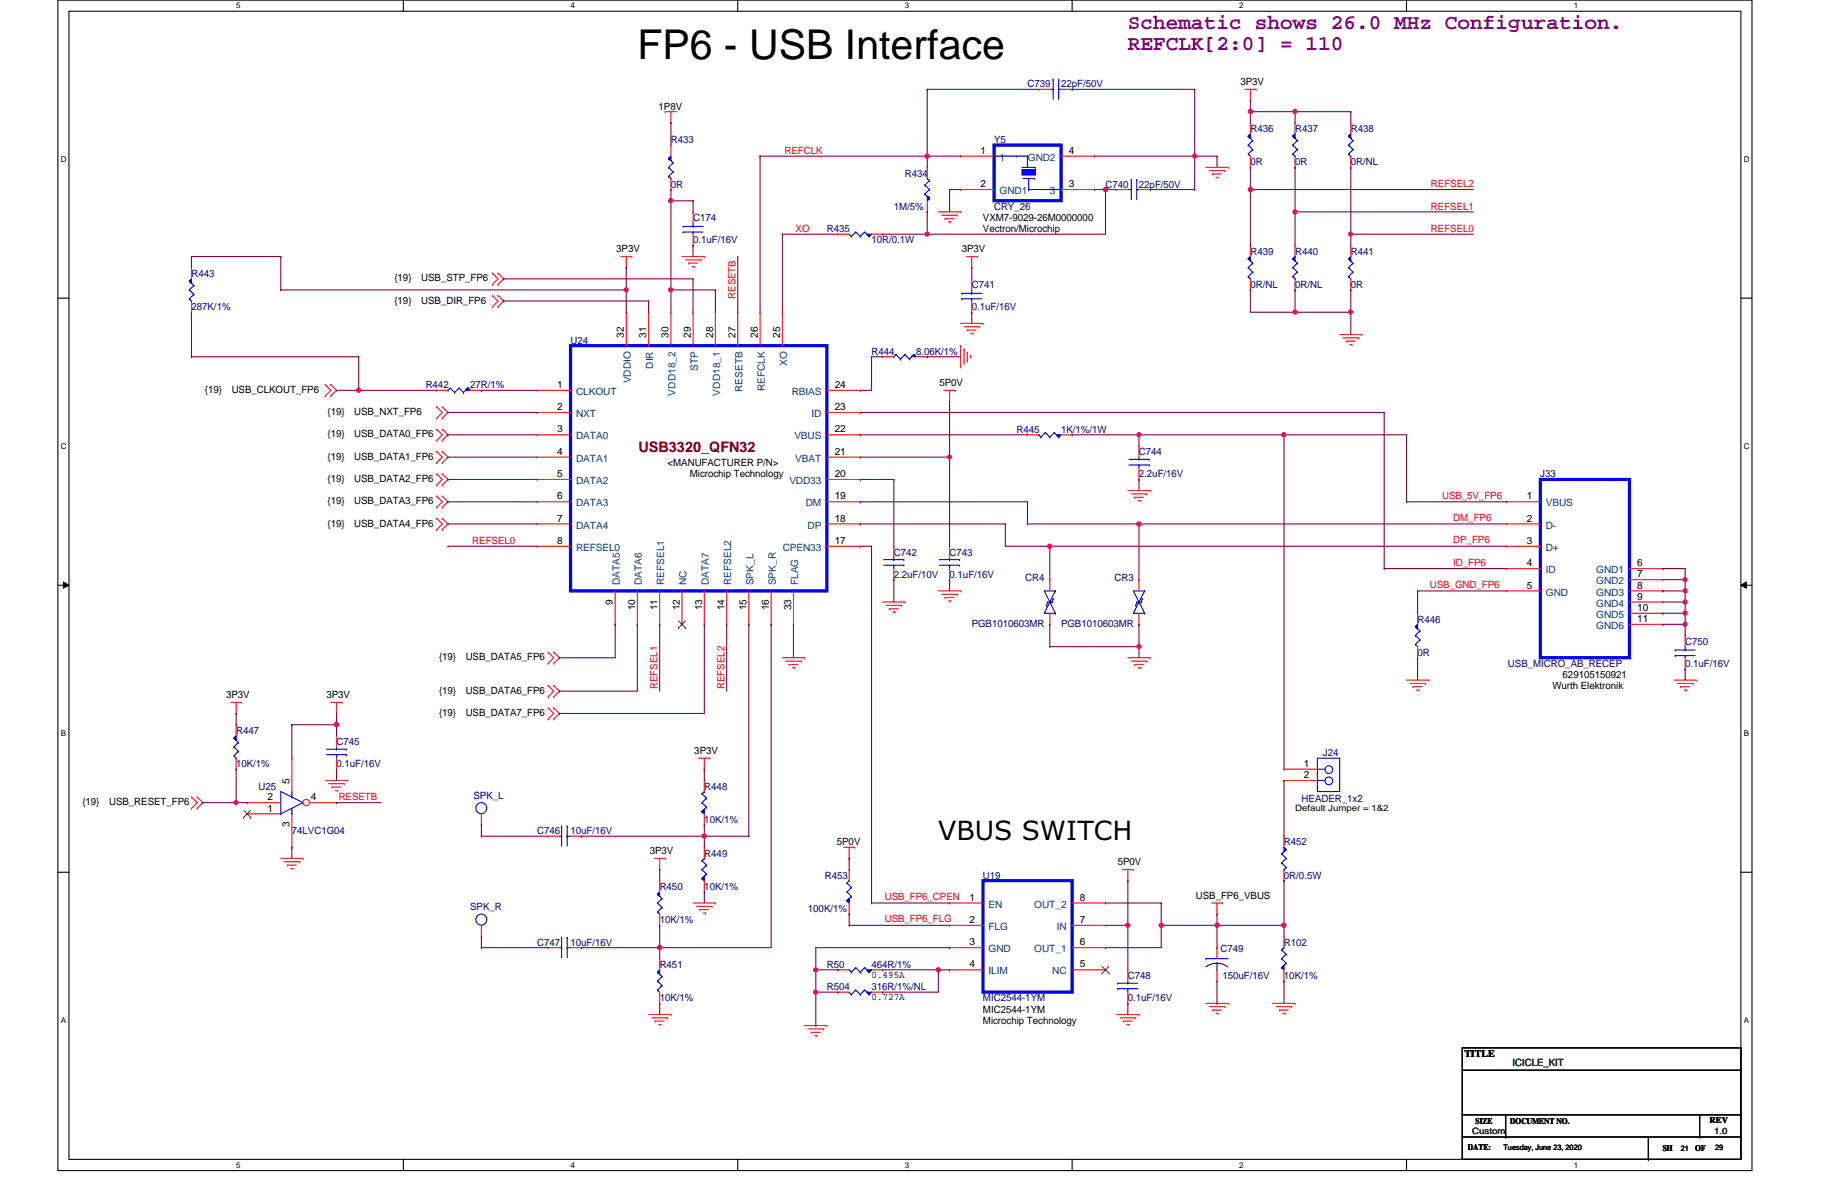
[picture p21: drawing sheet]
<svg xmlns="http://www.w3.org/2000/svg" width="432mm" height="279mm" viewBox="0 0 432 279" stroke-linecap="round" stroke-linejoin="round" font-family="sans-serif">
<defs><g id="words">
<text font-size="9.7" x="151" y="14">FP6 - USB Interface</text>
<text font-size="6.3" x="222.4" y="199.2">VBUS SWITCH</text>
<g font-size="5" fill="#800080">
<text x="267.3" y="6.9">Schematic shows 26.0 MHz Configuration.</text>
<text x="267.3" y="11.9">REFCLK[2:0] = 110</text>
</g>
<text font-size="3.4" fill="#800000" x="151.3" y="107">USB3320_QFN32</text>
<g font-size="2.4" fill="#000080">
<text x="243.5" y="20.7">C739</text>
<text x="251.5" y="20.7">22pF/50V</text>
<text x="159" y="33.9">R433</text>
<text x="235.6" y="33.9">Y5</text>
<text x="296.3" y="31.3">R436</text>
<text x="306.9" y="31.3">R437</text>
<text x="320.1" y="31.3">R438</text>
<text x="214.5" y="41.9">R434</text>
<text x="296.3" y="39.2">0R</text>
<text x="306.9" y="39.2">0R</text>
<text x="320.1" y="39.2">0R/NL</text>
<text x="159" y="44.5">0R</text>
<text x="262" y="44.5">C740</text>
<text x="269.9" y="44.5">22pF/50V</text>
<text x="164.3" y="52.4">C174</text>
<text x="211.8" y="49.8">1M/5%</text>
<text x="235.6" y="49.8">CRY_26</text>
<text x="164.3" y="57.7">0.1uF/16V</text>
<text x="196" y="55.1">R435</text>
<text x="206.5" y="57.7">10R/0.1W</text>
<text x="45.4" y="65.6">R443</text>
<text x="296.3" y="60.3">R439</text>
<text x="306.9" y="60.3">R440</text>
<text x="320.1" y="60.3">R441</text>
<text x="230.3" y="68.3">C741</text>
<text x="296.3" y="68.3">0R/NL</text>
<text x="306.9" y="68.3">0R/NL</text>
<text x="320.1" y="68.3">0R</text>
<text x="45.4" y="73.5">287K/1%</text>
<text x="230.3" y="73.5">0.1uF/16V</text>
<text x="135.2" y="81.5">U24</text>
<text x="206.5" y="84.1">R444</text>
<text x="217.1" y="84.1">8.06K/1%</text>
<text x="100.9" y="92">R442</text>
<text x="111.4" y="92">27R/1%</text>
<text x="240.9" y="102.6">R445</text>
<text x="251.5" y="102.6">1K/1%/1W</text>
<text x="269.9" y="107.9">C744</text>
<text x="269.9" y="113.2">2.2uF/16V</text>
<text x="365" y="113.2">J33</text>
<text x="211.8" y="131.7">C742</text>
<text x="225" y="131.7">C743</text>
<text x="211.8" y="136.9">2.2uF/10V</text>
<text x="225" y="136.9">0.1uF/16V</text>
<text x="243" y="137.8">CR4</text>
<text x="264.1" y="137.8">CR3</text>
<text x="230.3" y="148.6">PGB1010603MR</text>
<text x="251.5" y="148.6">PGB1010603MR</text>
<text x="336" y="147.5">R446</text>
<text x="336" y="155.4">0R</text>
<text x="399.4" y="152.8">C750</text>
<text x="357.4" y="158.1">USB_MICRO_AB_RECEP</text>
<text x="399.4" y="158.1">0.1uF/16V</text>
<text x="56" y="173.9">R447</text>
<text x="79.8" y="176.6">C745</text>
<text x="313.5" y="179.2">J24</text>
<text x="56" y="181.9">10K/1%</text>
<text x="79.8" y="181.9">0.1uF/16V</text>
<text x="61.3" y="187.2">U25</text>
<text x="112.2" y="189.3">SPK_L</text>
<text x="166.9" y="187.2">R448</text>
<text x="308.5" y="190">HEADER_1x2</text>
<text x="69.2" y="197.7">74LVC1G04</text>
<text x="127.3" y="197.7">C746</text>
<text x="135.2" y="197.7">10uF/16V</text>
<text x="166.9" y="195.1">10K/1%</text>
<text x="166.9" y="203">R449</text>
<text x="304.3" y="200.4">R452</text>
<text x="195.5" y="208.3">R453</text>
<text x="233" y="208.3">U19</text>
<text x="304.3" y="208.3">0R/0.5W</text>
<text x="111.4" y="215.7">SPK_R</text>
<text x="156.3" y="210.9">R450</text>
<text x="166.9" y="210.9">10K/1%</text>
<text x="156.3" y="218.8">10K/1%</text>
<text x="191.5" y="216.2">100K/1%</text>
<text x="127.3" y="224.1">C747</text>
<text x="135.2" y="224.1">10uF/16V</text>
<text x="289.2" y="225.7">C749</text>
<text x="304.3" y="224.1">R102</text>
<text x="156.3" y="229.4">R451</text>
<text x="196" y="229.4">R50</text>
<text x="206.5" y="229.4">464R/1%</text>
<text x="267.3" y="232">C748</text>
<text x="289.7" y="232">150uF/16V</text>
<text x="304.3" y="232">10K/1%</text>
<text x="156.3" y="237.3">10K/1%</text>
<text x="196" y="234.7">R504</text>
<text x="206.5" y="234.7">316R/1%/NL</text>
<text x="233" y="237.3">MIC2544-1YM</text>
<text x="267.3" y="237.3">0.1uF/16V</text>
</g>
<g font-size="2.4">
<text x="294" y="20.2">3P3V</text>
<text x="156.1" y="26">1P8V</text>
<text x="232.4" y="36.4">1</text>
<text x="253.3" y="36.4">4</text>
<text x="232.4" y="44.4">2</text>
<text x="253.3" y="44.4">3</text>
<text x="233" y="52.4">VXM7-9029-26M0000000</text>
<text x="146" y="59.8">3P3V</text>
<text x="227.9" y="59.8">3P3V</text>
<text x="233" y="55.1">Vectron/Microchip</text>
<text x="93.5" y="66.7">{19}</text>
<text x="93.5" y="72">{19}</text>
<text x="99.8" y="66.7">USB_STP_FP6</text>
<text x="99.8" y="72">USB_DIR_FP6</text>
<text x="147.9" y="80.1" transform="rotate(-90 147.9 80.1)">32</text>
<text x="153.2" y="80.1" transform="rotate(-90 153.2 80.1)">31</text>
<text x="158.5" y="80.1" transform="rotate(-90 158.5 80.1)">30</text>
<text x="163.7" y="80.1" transform="rotate(-90 163.7 80.1)">29</text>
<text x="169" y="80.1" transform="rotate(-90 169 80.1)">28</text>
<text x="174.3" y="80.1" transform="rotate(-90 174.3 80.1)">27</text>
<text x="179.6" y="80.1" transform="rotate(-90 179.6 80.1)">26</text>
<text x="184.9" y="80.1" transform="rotate(-90 184.9 80.1)">25</text>
<text x="48.6" y="93.1">{19}</text>
<text x="54.9" y="93.1">USB_CLKOUT_FP6</text>
<text x="132" y="91.9">1</text>
<text x="197.8" y="91.9">24</text>
<text x="222.6" y="91.5">5P0V</text>
<text x="77.6" y="98.4">{19}</text>
<text x="83.9" y="98.4">USB_NXT_FP6</text>
<text x="132" y="97.2">2</text>
<text x="197.8" y="97.2">23</text>
<text x="77.6" y="103.7">{19}</text>
<text x="83.9" y="103.7">USB_DATA0_FP6</text>
<text x="132" y="102.5">3</text>
<text x="132" y="107.8">4</text>
<text x="197.8" y="102.5">22</text>
<text x="197.8" y="107.8">21</text>
<text x="77.6" y="109">{19}</text>
<text x="83.9" y="109">USB_DATA1_FP6</text>
<text x="132" y="113.1">5</text>
<text x="158.2" y="110.5">&lt;MANUFACTURER P/N&gt;</text>
<text x="163.5" y="113.2">Microchip Technology</text>
<text x="197.8" y="113.1">20</text>
<text x="77.6" y="114.2">{19}</text>
<text x="77.6" y="119.5">{19}</text>
<text x="83.9" y="114.2">USB_DATA2_FP6</text>
<text x="83.9" y="119.5">USB_DATA3_FP6</text>
<text x="132" y="118.4">6</text>
<text x="197.8" y="118.4">19</text>
<text x="361.9" y="118.4">1</text>
<text x="77.6" y="124.8">{19}</text>
<text x="83.9" y="124.8">USB_DATA4_FP6</text>
<text x="132" y="123.6">7</text>
<text x="197.8" y="123.6">18</text>
<text x="361.9" y="123.6">2</text>
<text x="132" y="128.9">8</text>
<text x="197.8" y="128.9">17</text>
<text x="361.9" y="128.9">3</text>
<text x="361.9" y="134.2">4</text>
<text x="388" y="134.2">6</text>
<text x="388" y="136.8">7</text>
<text x="145.2" y="143.3" transform="rotate(-90 145.2 143.3)">9</text>
<text x="361.9" y="139.5">5</text>
<text x="388" y="139.5">8</text>
<text x="388" y="142.1">9</text>
<text x="150.5" y="144.6" transform="rotate(-90 150.5 144.6)">10</text>
<text x="155.8" y="144.6" transform="rotate(-90 155.8 144.6)">11</text>
<text x="161.1" y="144.6" transform="rotate(-90 161.1 144.6)">12</text>
<text x="166.4" y="144.6" transform="rotate(-90 166.4 144.6)">13</text>
<text x="171.7" y="144.6" transform="rotate(-90 171.7 144.6)">14</text>
<text x="176.9" y="144.6" transform="rotate(-90 176.9 144.6)">15</text>
<text x="182.2" y="144.6" transform="rotate(-90 182.2 144.6)">16</text>
<text x="187.5" y="144.6" transform="rotate(-90 187.5 144.6)">33</text>
<text x="388" y="144.8">10</text>
<text x="388" y="147.4">11</text>
<text x="104.1" y="156.5">{19}</text>
<text x="110.4" y="156.5">USB_DATA5_FP6</text>
<text x="370.3" y="160.7">629105150921</text>
<text x="53.6" y="165.5">3P3V</text>
<text x="77.3" y="165.5">3P3V</text>
<text x="104.1" y="164.4">{19}</text>
<text x="110.4" y="164.4">USB_DATA6_FP6</text>
<text x="367.9" y="163.4">Wurth Elektronik</text>
<text x="104.1" y="169.7">{19}</text>
<text x="110.4" y="169.7">USB_DATA7_FP6</text>
<text x="164.5" y="178.7">3P3V</text>
<text x="68.6" y="185.7" transform="rotate(-90 68.6 185.7)">5</text>
<text x="309" y="181.7">1</text>
<text x="309" y="184.4">2</text>
<text x="19.5" y="190.8">{19}</text>
<text x="25.9" y="190.8">USB_RESET_FP6</text>
<text x="63.4" y="189.7">2</text>
<text x="73.7" y="189.7">4</text>
<text x="63.4" y="192.3">1</text>
<text x="68.6" y="196.1" transform="rotate(-90 68.6 196.1)">3</text>
<text x="154" y="202.5">3P3V</text>
<text x="198.3" y="200.4">5P0V</text>
<text x="264.9" y="205.1">5P0V</text>
<text x="229.8" y="213.4">1</text>
<text x="255.9" y="213.4">8</text>
<text x="283.4" y="213">USB_FP6_VBUS</text>
<text x="229.8" y="218.7">2</text>
<text x="255.9" y="218.7">7</text>
<text x="229.8" y="224">3</text>
<text x="255.9" y="224">6</text>
<text x="206.5" y="231.7">0.495A</text>
<text x="229.8" y="229.3">4</text>
<text x="255.9" y="229.3">5</text>
<text x="206.5" y="237">0.727A</text>
<text x="233" y="240">MIC2544-1YM</text>
<text x="233" y="242.6">Microchip Technology</text>
<text x="347" y="250.5">TITLE</text>
</g>
<g font-size="2.4" fill="#f00">
<text x="185.9" y="36.5">REFCLK</text>
<text x="339.1" y="44.4">REFSEL2</text>
<text x="339.1" y="49.7">REFSEL1</text>
<text x="188.6" y="55">XO</text>
<text x="339.1" y="55">REFSEL0</text>
<text x="174.3" y="70.8" transform="rotate(-90 174.3 70.8)">RESETB</text>
<text x="341.8" y="118.2">USB_5V_FP6</text>
<text x="344.4" y="123.4">DM_FP6</text>
<text x="111.9" y="128.9">REFSEL0</text>
<text x="344.4" y="128.7">DP_FP6</text>
<text x="344.4" y="134">ID_FP6</text>
<text x="338.9" y="139.3">USB_GND_FP6</text>
<text x="155.8" y="163.3" transform="rotate(-90 155.8 163.3)">REFSEL1</text>
<text x="171.7" y="163.3" transform="rotate(-90 171.7 163.3)">REFSEL2</text>
<text x="80.3" y="189.7">RESETB</text>
<text x="209.7" y="213.3">USB_FP6_CPEN</text>
<text x="209.7" y="218.6">USB_FP6_FLG</text>
</g>
<g font-size="2.4" fill="#004080">
<text x="236.9" y="38.1">1</text>
<text x="243.6" y="38.1">GND2</text>
<text x="236.9" y="46">GND1</text>
<text x="248.8" y="46">3</text>
<text x="154.8" y="87.4" transform="rotate(-90 154.8 87.4)">DIR</text>
<text x="165.4" y="87.9" transform="rotate(-90 165.4 87.9)">STP</text>
<text x="186.5" y="86.7" transform="rotate(-90 186.5 86.7)">XO</text>
<text x="136.5" y="93.6">CLKOUT</text>
<text x="149.5" y="90.8" transform="rotate(-90 149.5 90.8)">VDDIO</text>
<text x="160.1" y="93.7" transform="rotate(-90 160.1 93.7)">VDD18_2</text>
<text x="170.6" y="93.7" transform="rotate(-90 170.6 93.7)">VDD18_1</text>
<text x="175.9" y="92.9" transform="rotate(-90 175.9 92.9)">RESETB</text>
<text x="181.2" y="92.8" transform="rotate(-90 181.2 92.8)">REFCLK</text>
<text x="187.6" y="93.6">RBIAS</text>
<text x="136.5" y="98.8">NXT</text>
<text x="192.3" y="98.8">ID</text>
<text x="136.5" y="104.1">DATA0</text>
<text x="188.3" y="104.1">VBUS</text>
<text x="136.5" y="109.4">DATA1</text>
<text x="188.5" y="109.4">VBAT</text>
<text x="136.5" y="114.7">DATA2</text>
<text x="187.1" y="114.7">VDD33</text>
<text x="136.5" y="120">DATA3</text>
<text x="136.5" y="125.3">DATA4</text>
<text x="191" y="120">DM</text>
<text x="191.4" y="125.3">DP</text>
<text x="366.4" y="120">VBUS</text>
<text x="366.4" y="125.3">D-</text>
<text x="136.5" y="130.6">REFSEL0</text>
<text x="185.5" y="130.6">CPEN33</text>
<text x="366.4" y="130.6">D+</text>
<text x="366.4" y="135.8">ID</text>
<text x="378.3" y="135.8">GND1</text>
<text x="146.9" y="138.7" transform="rotate(-90 146.9 138.7)">DATA5</text>
<text x="152.1" y="138.7" transform="rotate(-90 152.1 138.7)">DATA6</text>
<text x="157.4" y="138.7" transform="rotate(-90 157.4 138.7)">REFSEL1</text>
<text x="162.7" y="138.7" transform="rotate(-90 162.7 138.7)">NC</text>
<text x="168" y="138.7" transform="rotate(-90 168 138.7)">DATA7</text>
<text x="173.3" y="138.7" transform="rotate(-90 173.3 138.7)">REFSEL2</text>
<text x="178.6" y="138.7" transform="rotate(-90 178.6 138.7)">SPK_L</text>
<text x="183.9" y="138.7" transform="rotate(-90 183.9 138.7)">SPK_R</text>
<text x="189.1" y="138.7" transform="rotate(-90 189.1 138.7)">FLAG</text>
<text x="366.4" y="141.1">GND</text>
<text x="378.3" y="138.5">GND2</text>
<text x="378.3" y="141.1">GND3</text>
<text x="378.3" y="143.8">GND4</text>
<text x="378.3" y="146.4">GND5</text>
<text x="378.3" y="149.1">GND6</text>
<text x="234.3" y="215.1">EN</text>
<text x="245.1" y="215.1">OUT_2</text>
<text x="234.3" y="220.4">FLG</text>
<text x="250.4" y="220.4">IN</text>
<text x="234.3" y="225.7">GND</text>
<text x="245.1" y="225.7">OUT_1</text>
<text x="234.3" y="230.9">ILIM</text>
<text x="249.4" y="230.9">NC</text>
</g>
<text font-size="2.4" fill="#008000" x="358.4" y="252.6">ICICLE_KIT</text>
<g font-size="2.1">
<text x="306.9" y="192.1">Default Jumper = 1&amp;2</text>
<text x="349.7" y="266.4">SIZE</text>
<text x="357.9" y="266.4">DOCUMENT NO.</text>
<text x="405.2" y="266.1">REV</text>
<text x="347.9" y="272.4">DATE:</text>
<text x="394.1" y="272.7">SH</text>
<text x="401.7" y="272.7">OF</text>
</g>
<g font-size="2.1" fill="#008000">
<text x="348.9" y="268.7">Custom</text>
<text x="406.2" y="268.7">1.0</text>
</g>
<g font-size="1.9">
<text x="56" y="2">5</text>
<text x="135.2" y="2">4</text>
<text x="214.5" y="2">3</text>
<text x="293.7" y="2">2</text>
<text x="373" y="2">1</text>
<text x="14.4" y="38.4">D</text>
<text x="413.3" y="38.4">D</text>
<text x="14.4" y="106.3">C</text>
<text x="413.3" y="106.3">C</text>
<text x="14.4" y="174.4">B</text>
<text x="413.3" y="174.4">B</text>
<text x="14.4" y="242.4">A</text>
<text x="413.3" y="242.4">A</text>
<text x="56" y="276.7">5</text>
<text x="135.2" y="276.7">4</text>
<text x="214.5" y="276.7">3</text>
<text x="293.7" y="276.7">2</text>
<text x="373" y="276.7">1</text>
</g>
<g font-size="1.8">
<text x="356.3" y="272.5">Tuesday, June 23, 2020</text>
<text x="398.3" y="272.7">21</text>
<text x="406.5" y="272.5">29</text>
</g>
</g></defs>
<path d="M13.7 0h401.5v277.4h-401.5zM16.3 2.7h396.3v272h-396.3z" fill="none" stroke="#000" stroke-width=".25"/>
<g fill="#fff">
<path d="M56 .3h1v2.1h-1z"/>
<path d="M56 275h1v2.1h-1z"/>
</g>
<path d="M95.6 0v2.7M95.6 274.7v2.7" fill="none" stroke="#000" stroke-width=".25"/>
<g fill="#fff">
<path d="M135.2 .3h1v2.1h-1z"/>
<path d="M135.2 275h1v2.1h-1z"/>
</g>
<path d="M174.8 0v2.7M174.8 274.7v2.7" fill="none" stroke="#000" stroke-width=".25"/>
<g fill="#fff">
<path d="M214.5 .3h1v2.1h-1z"/>
<path d="M214.5 275h1v2.1h-1z"/>
</g>
<path d="M254.1 0v2.7M254.1 274.7v2.7" fill="none" stroke="#000" stroke-width=".25"/>
<g fill="#fff">
<path d="M293.7 .3h1v2.1h-1z"/>
<path d="M293.7 275h1v2.1h-1z"/>
</g>
<path d="M333.3 0v2.7M333.3 274.7v2.7" fill="none" stroke="#000" stroke-width=".25"/>
<g fill="#fff">
<path d="M373 .3h1v2.1h-1z"/>
<path d="M373 275h1v2.1h-1z"/>
<path d="M14.4 36.7h1.3v2.1h-1.3z"/>
<path d="M413.3 36.7h1.3v2.1h-1.3z"/>
<path d="M14.4 104.6h1.3v2.2h-1.3z"/>
<path d="M413.3 104.6h1.3v2.2h-1.3z"/>
</g>
<path d="M13.7 70.7h2.6M412.6 70.7h2.6" fill="none" stroke="#000" stroke-width=".25"/>
<g fill="#fff">
<path d="M14.4 172.7h1.2v2.1h-1.2z"/>
<path d="M413.3 172.7h1.2v2.1h-1.2z"/>
</g>
<path d="M13.7 138.7h2.6M412.6 138.7h2.6" fill="none" stroke="#000" stroke-width=".25"/>
<path d="M15 137.9l1.3 .8-1.3 .7zM412.6 138.7l1.3-.8v1.5z" fill="#000"/>
<path d="M15 137.9l1.3 .8-1.3 .7zM412.6 138.7l1.3-.8v1.5z" fill="none" stroke="#000" stroke-width=".24"/>
<g fill="#fff">
<path d="M14.4 240.7h1.2v2.1h-1.2z"/>
<path d="M413.3 240.7h1.2v2.1h-1.2z"/>
</g>
<g fill="none" stroke="#000" stroke-width=".25">
<path d="M13.7 206.7h2.6M412.6 206.7h2.6M346.5 248.3h66.1v26.4h-66.1zM346.5 253.6h66.1M412.6 253.6h.1M346.5 264.2h66.1M346.5 269.5h66.1M356.8 269.5h.1M356.8 264.2v5.3M390.7 274.7h.1M390.7 269.5v5.2M402.8 269.5h.1"/>
<path d="M402.8 264.2v5.3M412.6 264.2h.1M412.6 269.5h.1"/>
</g>
<g fill="none" stroke="#f00" stroke-width=".25">
<path d="M157.6 26.5h.1M157.6 26.5h2.7M159 29.1h.1M159 26.5v2.6M285.8 39.7h5.3M291.1 39.7h.1M295 21.2h2.7M296.3 23.8h.1M296.3 21.2v2.6M297.7 21.2h.1M222.4 50.2h5.3M223.2 51h3.7"/>
<path d="M224 51.8h.1M224 51.8h2.1M224.7 52.6h.6M225.3 52.6h.1M226.9 51h.1M227.7 50.2h.1M286.6 40.4h3.7M287.4 41.2h.1M287.4 41.2h2.1M288.2 42h.5M288.7 42h.1M290.3 40.4h.1"/>
<path d="M116.7 64.7h.1M116.7 67.4h.1M116.7 70h.1M116.7 72.7h.1M116.7 64.7l1.3 1.4-1.3 1.3M116.7 70l1.3 1.3-1.3 1.4M118 67.4h.1M118 64.7h.1M118 72.7h.1M118 70h.1M118 64.7l1.4 1.4-1.4 1.3M118 70l1.4 1.3-1.4 1.4"/>
<path d="M147.1 60.8h2.6M148.4 63.4h.1M148.4 60.8v2.6M149.7 60.8h.1M161.6 60.8h5.3M162.4 61.6h3.7M163.2 62.4h.1M163.2 62.4h2.1M164 63.2h.5M164.5 63.2h.1M166.1 61.6h.1M166.9 60.8h.1"/>
<path d="M227.7 76.6h5.3M228.5 77.4h3.7M229 60.8h2.6M229.2 78.2h.1M229.2 78.2h2.2M230 79h.6M230.3 63.4h.1M230.3 60.8v2.6M230.6 79h.1M231.6 60.8h.1M232.2 77.4h.1M233 76.6h.1"/>
<path d="M317.5 79.3h5.2M322.7 79.3h.1M77.1 91.1h.1M77.1 93.8h.1M77.1 91.1l1.3 1.4-1.3 1.3M78.4 93.8h.1M78.4 91.1h.1M78.4 91.1l1.4 1.4-1.4 1.3M103.5 96.4h.1M103.5 99.1h.1M103.5 96.4l1.3 1.3-1.3 1.4M104.8 99.1h.1"/>
<path d="M104.8 96.4h.1M104.8 96.4l1.4 1.3-1.4 1.4M223.7 92.5h2.7M225 95.1h.1M225 92.5v2.6M226.4 92.5h.1M227.7 81.9h.1M227.7 81.9v5.3M228.5 82.7h.1M228.5 82.7v3.7M229.2 85.6h.1M229.2 83.5v2.1"/>
<path d="M230 84.3h.1M230 84.3v.5M318.3 80.1h3.7M319.1 80.9h.1M319.1 80.9h2.1M319.9 81.7h.5M320.4 81.7h.1M322 80.1h.1M103.5 101.7h.1M103.5 104.4h.1M103.5 107h.1M103.5 109.6h.1"/>
<path d="M103.5 112.3h.1M103.5 114.9h.1M103.5 117.6h.1M103.5 101.7l1.3 1.3-1.3 1.4M103.5 107l1.3 1.3-1.3 1.3M103.5 112.3l1.3 1.3-1.3 1.3M103.5 117.6l1.3 1.3-1.3 1.3M104.8 104.4h.1M104.8 101.7h.1M104.8 109.6h.1M104.8 107h.1M104.8 114.9h.1"/>
<path d="M104.8 112.3h.1M104.8 117.6h.1M104.8 101.7l1.4 1.3-1.4 1.4M104.8 107l1.4 1.3-1.4 1.3M104.8 112.3l1.4 1.3-1.4 1.3M104.8 117.6l1.4 1.3-1.4 1.3M267.3 116.2h5.3M268.1 117.1h3.7M268.9 117.9h.1M268.9 117.9h2.1M269.7 118.6h.5M270.2 118.6h.1"/>
<path d="M271.8 117.1h.1M272.6 116.2h.1M103.5 120.2h.1M103.5 122.9h.1M103.5 125.5h.1M103.5 122.9l1.3 1.3-1.3 1.3M104.8 120.2h.1M104.8 125.5h.1M104.8 122.9h.1M104.8 122.9l1.4 1.3-1.4 1.3M248.8 137.4h.1M248.8 137.4v2.6"/>
<path d="M129.9 154.6h.1M129.9 157.2h.1M129.9 154.6l1.3 1.3-1.3 1.3M131.2 157.2h.1M131.2 154.6h.1M131.2 154.6l1.4 1.3-1.4 1.3M185.4 155.9h5.3M186.2 156.7h3.7M187 157.5h.1M187 157.5h2.1M187.8 158.2h.5M188.3 158.2h.1"/>
<path d="M189.9 156.7h.1M190.7 155.9h.1M209.2 142.7h5.3M210 143.5h3.7M210.8 144.3h.1M210.8 144.3h2.1M211.5 145h.6M212.1 145h.1M213.7 143.5h.1M214.5 142.7h.1M222.4 140h5.3M223.2 140.8h3.7"/>
<path d="M224 141.6h.1M224 141.6h2.1M224.7 142.4h.6M225.3 142.4h.1M226.9 140.8h.1M227.7 140h.1M248.8 148h.1M248.8 145.3v2.7M267.3 155.9h5.3M268.1 156.7h3.7M268.9 157.5h.1M268.9 157.5h2.1"/>
<path d="M269.7 158.2h.5M270.2 158.2h.1M271.8 156.7h.1M272.6 155.9h.1M54.7 166.5h2.6M56 169.1h.1M56 166.5v2.6M57.3 166.5h.1M78.4 166.5h2.7M79.8 169.1h.1M79.8 166.5v2.6M81.1 166.5h.1"/>
<path d="M129.9 162.5h.1M129.9 165.1h.1M129.9 167.8h.1M129.9 170.4h.1M129.9 162.5l1.3 1.3-1.3 1.3M129.9 167.8l1.3 1.3-1.3 1.3M131.2 165.1h.1M131.2 162.5h.1M131.2 170.4h.1M131.2 167.8h.1M131.2 162.5l1.4 1.3-1.4 1.3M131.2 167.8l1.4 1.3-1.4 1.3"/>
<path d="M165.6 179.7h2.6M166.9 179.7v2.6M168.2 179.7h.1M333.3 161.2h5.3M334.1 162h3.7M334.9 162.7h.1M334.9 162.7h2.1M335.7 163.5h.6M336.3 163.5h.1M337.8 162h.1M338.6 161.2h.1M396.7 161.2h5.3"/>
<path d="M397.5 162h3.7M398.3 162.7h.1M398.3 162.7h2.1M399.1 163.5h.5M399.6 163.5h.1M401.2 162h.1M402 161.2h.1M45.4 188.9h.1M45.4 191.6h.1M45.4 188.9l1.3 1.3-1.3 1.4M46.7 191.6h.1M46.7 188.9h.1"/>
<path d="M46.7 188.9l1.3 1.3-1.3 1.4M77.1 185h5.3M77.9 185.7h3.7M78.7 186.5h.1M78.7 186.5h2.1M79.5 187.3h.5M80 187.3h.1M81.6 185.7h.1M82.4 185h.1M166.9 182.3h.1M66.5 203.4h5.3M67.3 204.2h3.7"/>
<path d="M68.1 205h.1M68.1 205h2.1M68.9 205.8h.5M69.4 205.8h.1M71 204.2h.1M71.8 203.4h.1M155 203.4h2.6M156.3 206.1h.1M156.3 203.4v2.7M157.6 203.4h.1M164.3 214h5.2M165.1 214.8h3.6"/>
<path d="M165.9 215.6h.1M165.9 215.6h2.1M166.7 216.4h.5M167.2 216.4h.1M168.7 214.8h.1M169.5 214h.1M199.9 200.8h2.7M201.3 203.4h.1M201.3 200.8v2.6M202.6 200.8h.1M266 206.1h2.6M267.3 208.7h.1"/>
<path d="M267.3 206.1v2.6M268.6 206.1h.1M287.1 214h2.6M288.4 216.6h.1M288.4 214v2.6M289.7 214h.1M285.8 237.8h5.3M286.6 238.5h3.7M287.4 239.4h.1M287.4 239.4h2.1M290.3 238.5h.1M291.1 237.8h.1"/>
<path d="M301.6 237.8h5.3M302.4 238.5h3.7M303.2 239.4h.1M303.2 239.4h2.2M306.1 238.5h.1M306.9 237.8h.1M153.7 240.4h5.3M154.5 241.2h3.7M155.3 242h.1M155.3 242h2.1M156.1 242.8h.5M156.6 242.8h.1"/>
<path d="M158.2 241.2h.1M159 240.4h.1M190.7 243h5.3M191.5 243.8h3.7M192.3 244.6h.1M192.3 244.6h2.1M193.1 245.4h.5M193.6 245.4h.1M195.2 243.8h.1M196 243h.1M264.7 240.4h5.2M265.4 241.2h3.8"/>
<path d="M266.2 242h.1M266.2 242h2.2M267 242.8h.5M267.5 242.8h.1M269.2 241.2h.1M269.9 240.4h.1M288.2 240.2h.5M288.7 240.2h.1M304 240.2h.5M304.5 240.2h.1"/>
</g>
<g fill="none" stroke="#00f" stroke-width=".25">
<path d="M211.8 84.5h.1M212.3 84h.1M212.3 84l1.1 1.1M212.3 84l-.5 .5M213.4 85.1h.1M214.5 84h.1M214.5 84l1 1.1M214.5 84l-1.1 1.1M215.5 85.1h.1M216.6 84h.1M216.6 84l.5 .5M216.6 84l-1.1 1.1"/>
<path d="M248 143.5h.1M248.8 142.7h.1M248.8 142.7l-1.3 2.6h2.6M248.8 142.7l1.3 2.6M249.3 142.7h.1M249.3 142.7h-1l-.3 .8M249.6 141.9h.1M249.6 141.9l-.3 .8M250.1 140h.1M250.1 145.3h.1M250.1 140h-2.6l1.3 2.7M250.1 140l-1.3 2.7"/>
</g>
<path d="M216 84.5l.6-.5 .5 .5h-1.1l.6-.5z" fill-rule="evenodd" fill="#00f"/>
<g fill="none" stroke="#00f" stroke-width=".25">
<path d="M216 84.5l.6-.5 .5 .5h-1.1l.6-.5zM166.4 192.3h.1M166.4 190.2h.1M166.4 188.1h.1M166.4 192.3l.5 .6M166.4 190.2l1 1.1M166.4 188.1l1 1M166.9 187.6h.1M166.9 187.6l-.5 .5M167.4 191.3h.1M167.4 189.1h.1M167.4 191.3l-1 1"/>
<path d="M167.4 189.1l-1 1.1"/>
</g>
<path d="M209.2 84.5h.1M209.2 84.5h2.6M217.1 84.5h2.7M219.8 84.5h.1" fill="none" stroke="#f00" stroke-width=".25"/>
<path d="M166.4 192.3l.5-.5v1.1l-.5-.6 .5-.5z" fill-rule="evenodd" fill="#00f"/>
<g fill="none" stroke="#00f" stroke-width=".25">
<path d="M227.9 69.5h.1M227.9 70.8h.1M227.9 69.5h4.8M227.9 70.8h4.8M230.3 70.8h.1M230.3 69.5h.1M230.3 68.7v.8M230.3 70.8v.5M55.5 174.9h.1M55.5 177h.1M55.5 179.1h.1M55.5 174.9l1 1"/>
<path d="M55.5 177l1 1.1M55.5 179.1l.5 .6M56 179.7h.1M56 174.4l-.5 .5M56.5 175.9h.1M56.5 178.1h.1M56.5 175.9l-1 1.1M56.5 178.1l-1 1M166.4 192.3l.5-.5v1.1l-.5-.6 .5-.5z"/>
</g>
<path d="M230.3 74h.1M230.3 66.1h.1M230.3 66.1v2.6M230.3 71.3v2.7M166.9 195.5h.1M166.9 185h.1M166.9 185v2.6M166.9 192.9v2.6" fill="none" stroke="#f00" stroke-width=".25"/>
<path d="M55.5 174.9l.5-.5v1z" fill-rule="evenodd" fill="#00f"/>
<g fill="none" stroke="#00f" stroke-width=".25">
<path d="M267.3 44.9h.8M268.1 42.5h.1M268.1 44.9h.1M268.1 42.5v4.8M269.4 44.9h.1M269.4 42.5h.1M269.4 44.9h.5M269.4 42.5v4.8M55.5 174.9l.5-.5v1zM166.4 208.2h.1M166.4 206.1h.1M166.4 204h.1"/>
<path d="M166.4 208.2l.5 .5M166.4 206.1l1 1M166.4 204l1 1M166.9 203.4h.1M166.9 203.4l-.5 .6M167.4 207.1h.1M167.4 205h.1M167.4 207.1l-1 1.1M167.4 205l-1 1.1"/>
</g>
<path d="M264.7 44.9h.1M264.7 44.9h2.6M269.9 44.9h2.7M272.6 44.9h.1M56 171.7h.1M56 171.7v2.7M56 179.7v2.6M56 182.3h.1" fill="none" stroke="#f00" stroke-width=".25"/>
<path d="M166.4 208.2l.5-.6v1.1l-.5-.5 .5-.6z" fill-rule="evenodd" fill="#00f"/>
<g fill="none" stroke="#00f" stroke-width=".25">
<path d="M295.8 32.3h.1M295.8 34.4h.1M295.8 36.5h.1M295.8 32.3l1.1 1M295.8 34.4l1.1 1M295.8 36.5l.5 .5M296.3 37h.1M296.3 31.7l-.5 .6M296.9 33.3h.1M296.9 35.4h.1M296.9 33.3l-1.1 1.1M296.9 35.4l-1.1 1.1"/>
<path d="M222.6 133.9h4.8M222.6 132.6h4.8M225 132.6h.1M225 133.9h.1M225 132.1v.5M225 133.9v.8M227.4 133.9h.1M227.4 132.6h.1M166.4 208.2l.5-.6v1.1l-.5-.5 .5-.6z"/>
</g>
<path d="M225 129.5h.1M225 137.4h.1M225 129.5v2.6M225 134.7v2.7M166.9 211.4h.1M166.9 200.8h.1M166.9 200.8v2.6M166.9 208.7v2.7" fill="none" stroke="#f00" stroke-width=".25"/>
<path d="M296.3 31.7v1.1l-.5-.5 .5 .5-.5-.5z" fill-rule="evenodd" fill="#00f"/>
<g fill="none" stroke="#00f" stroke-width=".25">
<path d="M296.3 31.7v1.1l-.5-.5 .5 .5-.5-.5zM155.8 211.9h.1M155.8 214h.1M155.8 216.1h.1M155.8 211.9l1.1 1M155.8 214l1.1 1.1M155.8 216.1l.5 .5M156.3 216.6h.1M156.3 211.4l-.5 .5M156.9 212.9h.1M156.9 215.1h.1M156.9 212.9l-1.1 1.1"/>
<path d="M156.9 215.1l-1.1 1"/>
</g>
<path d="M296.3 29.1h.1M296.3 39.7h.1M296.3 29.1v2.6M296.3 37v2.7" fill="none" stroke="#f00" stroke-width=".25"/>
<path d="M155.8 211.9l.5-.5v1z" fill-rule="evenodd" fill="#00f"/>
<g fill="none" stroke="#00f" stroke-width=".25">
<path d="M249.6 18.8h.1M249.6 18.8v4.7M250.9 18.8h.1M250.9 18.8v4.7M248.8 21.2h.8M249.6 21.2h.1M250.9 21.2h.1M250.9 21.2h.6M295.8 61.3h.1M295.8 63.4h.1M295.8 65.5h.1M295.8 61.3l1.1 1.1"/>
<path d="M295.8 63.4l1.1 1.1M295.8 65.5l.5 .6M296.3 66.1h.1M296.3 60.8l-.5 .5M296.9 62.4h.1M296.9 64.5h.1M296.9 62.4l-1.1 1M296.9 64.5l-1.1 1M155.8 211.9l.5-.5v1z"/>
</g>
<g fill="none" stroke="#f00" stroke-width=".25">
<path d="M246.2 21.2h.1M246.2 21.2h2.6M251.5 21.2h2.6M254.1 21.2h.1M357.1 118.9h.1M357.1 118.9h7.9M357.1 124.2h.1M357.1 129.5h.1M357.1 134.7h.1M357.1 124.2h7.9M357.1 129.5h7.9M357.1 134.7h7.9"/>
<path d="M386.2 134.7h7.9M386.2 137.4h7.9M394.1 134.7h.1M394.1 137.4h.1M357.1 140h.1M357.1 140h7.9M386.2 140h7.9M386.2 142.7h7.9M386.2 145.3h7.9M386.2 148h7.9M394.1 140h.1M394.1 142.7h.1"/>
<path d="M394.1 145.3h.1M394.1 148h.1M156.3 208.7h.1M156.3 219.3h.1M156.3 208.7v2.7M156.3 216.6v2.7"/>
</g>
<path d="M365 113.6h21.2v42.3h-21.2z" fill="none" stroke="#00f" stroke-width=".76"/>
<path d="M296.3 60.8v1l-.5-.5 .5 .5-.5-.5z" fill-rule="evenodd" fill="#00f"/>
<g fill="none" stroke="#00f" stroke-width=".25">
<path d="M296.3 60.8v1l-.5-.5 .5 .5-.5-.5zM303.7 229.3h.1M303.7 227.2h.1M303.7 225.1h.1M303.7 229.3l.6 .5M303.7 227.2l1.1 1.1M303.7 225.1l1.1 1M304.3 224.6h.1M304.3 224.6l-.6 .5M304.8 228.3h.1M304.8 226.1h.1M304.8 228.3l-1.1 1"/>
<path d="M304.8 226.1l-1.1 1.1"/>
</g>
<path d="M296.3 58.1h.1M296.3 58.1v2.7M296.3 68.7h.1M296.3 66.1v2.6" fill="none" stroke="#f00" stroke-width=".25"/>
<path d="M303.7 229.3l.6-.5v1l-.6-.5 .6-.5z" fill-rule="evenodd" fill="#00f"/>
<g fill="none" stroke="#00f" stroke-width=".25">
<path d="M201.3 55.5h.1M201.3 55.5l.5 .5M201.8 56h.1M202.8 55h.1M202.8 55l1.1 1M202.8 55l-1 1M203.9 56h.1M204.9 55h.1M204.9 55l1.1 1M204.9 55l-1 1M206 56h.1M206.5 55.5l-.5 .5"/>
<path d="M303.7 229.3l.6-.5v1l-.6-.5 .6-.5z"/>
</g>
<path d="M304.3 232.5h.1M304.3 221.9h.1M304.3 221.9v2.7M304.3 229.8v2.7" fill="none" stroke="#f00" stroke-width=".25"/>
<path d="M205.5 55.5h1l-.5 .5z" fill-rule="evenodd" fill="#00f"/>
<g fill="none" stroke="#00f" stroke-width=".25">
<path d="M319.6 32.3h.1M319.6 34.4h.1M319.6 36.5h.1M319.6 32.3l1 1M319.6 34.4l1 1M319.6 36.5l.5 .5M320.1 37h.1M320.1 31.7l-.5 .6M320.6 33.3h.1M320.6 35.4h.1M320.6 33.3l-1 1.1M320.6 35.4l-1 1.1"/>
<path d="M205.5 55.5h1l-.5 .5zM132.6 224.6h.5M133.1 224.6h.1M133.1 222.2h.1M133.1 222.2v4.7M134.4 222.2h.1M134.4 224.6h.1M134.4 224.6h.8M134.4 222.2v4.7"/>
</g>
<path d="M198.6 55.5h.1M198.6 55.5h2.7M206.5 55.5h2.7M209.2 55.5h.1M129.9 224.6h.1M129.9 224.6h2.7M135.2 224.6h2.6M137.8 224.6h.1" fill="none" stroke="#f00" stroke-width=".25"/>
<path d="M320.1 31.7v1.1l-.5-.5 .5 .5-.5-.5z" fill-rule="evenodd" fill="#00f"/>
<path d="M320.1 31.7v1.1l-.5-.5 .5 .5-.5-.5zM66.5 192.9h.1M69.2 188.9h.1M69.2 192.9h.1M69.2 187.6v1.3M69.2 191.6v1.3M71.8 190.2h.1M71.8 190.2l-5.3-2.6v5.3M71.8 190.2l-5.3 2.7" fill="none" stroke="#00f" stroke-width=".25"/>
<g fill="none" stroke="#f00" stroke-width=".25">
<path d="M320.1 29.1h.1M320.1 39.7h.1M320.1 29.1v2.6M320.1 37v2.7M148.4 74h.1M148.4 74v7.9M153.7 74h.1M153.7 74v7.9M159 74h.1M159 74v7.9M164.3 74h.1M164.3 74v7.9"/>
<path d="M169.5 74h.1M169.5 74v7.9M174.8 74h.1M174.8 74v7.9M180.1 74h.1M180.1 74v7.9M185.4 74h.1M185.4 74v7.9M127.3 92.5h.1M127.3 97.7h.1M127.3 92.5h7.9M127.3 97.7h7.9"/>
<path d="M196 92.5h7.9M196 97.7h7.9M203.9 92.5h.1M203.9 97.7h.1M127.3 103h.1M127.3 108.3h.1M127.3 113.6h.1M127.3 118.9h.1M127.3 103h7.9M127.3 108.3h7.9M127.3 113.6h7.9M127.3 118.9h7.9"/>
<path d="M196 103h7.9M196 108.3h7.9M196 113.6h7.9M196 118.9h7.9M203.9 103h.1M203.9 108.3h.1M203.9 113.6h.1M203.9 118.9h.1M127.3 124.2h.1M127.3 129.5h.1M127.3 124.2h7.9M127.3 129.5h7.9"/>
<path d="M196 124.2h7.9M196 129.5h7.9M203.9 124.2h.1M203.9 129.5h.1M145.8 148h.1M145.8 140v8M151 148h.1M151 140v8M156.3 148h.1M156.3 140v8M161.6 148h.1M161.6 140v8"/>
<path d="M166.9 148h.1M166.9 140v8M172.2 148h.1M172.2 140v8M177.5 148h.1M177.5 140v8M182.8 148h.1M182.8 140v8M188 148h.1M188 140v8M69.2 179.7h.1M69.2 179.7v7.9"/>
<path d="M58.6 190.2h.1M58.6 192.9h.1M58.6 190.2h7.9M58.6 192.9h7.9"/>
</g>
<path d="M135.2 81.9h60.8v58.1h-60.8z" fill="none" stroke="#00f" stroke-width=".76"/>
<path d="M160.8 148.8h.1M160.8 147.2l1.7 1.6M162.4 147.2l-1.6 1.6M162.5 148.8h.1M57.7 193.7h.1M57.8 192.1l1.6 1.6M59.4 192.1l-1.7 1.6M59.4 193.7h.1" fill="none" stroke="#804000" stroke-width=".24"/>
<circle cx="72.6" cy="190.2" r=".75" fill="#fff"/>
<g fill="none" stroke="#f00" stroke-width=".25">
<path d="M69.2 192.9v7.9M73.4 190.2h6.4M79.8 190.2h.1M69.2 200.8h.1"/>
<circle cx="72.6" cy="190.2" r=".75"/>
</g>
<path d="M44.9 66.6h.1M44.9 68.7h.1M44.9 70.8h.1M44.9 66.6l1 1M44.9 68.7l1 1.1M44.9 70.8l.5 .5M45.4 71.3h.1M45.4 66.1l-.5 .5M45.9 67.6h.1M45.9 69.8h.1M45.9 67.6l-1 1.1M45.9 69.8l-1 1" fill="none" stroke="#00f" stroke-width=".25"/>
<path d="M44.9 66.6l.5-.5v1z" fill-rule="evenodd" fill="#00f"/>
<g fill="none" stroke="#00f" stroke-width=".25">
<path d="M44.9 66.6l.5-.5v1zM200.7 213.5h.1M200.7 211.4h.1M200.7 209.3h.1M200.7 213.5l.6 .5M200.7 211.4l1.1 1M200.7 209.3l1.1 1M201.3 208.7h.1M201.3 208.7l-.6 .6M201.8 212.4h.1M201.8 210.3h.1M201.8 212.4l-1.1 1.1"/>
<path d="M201.8 210.3l-1.1 1.1"/>
</g>
<path d="M45.4 63.4h.1M45.4 74h.1M45.4 63.4v2.7M45.4 71.3v2.7" fill="none" stroke="#f00" stroke-width=".25"/>
<path d="M201.3 212.9v1.1l-.6-.5z" fill-rule="evenodd" fill="#00f"/>
<g fill="none" stroke="#00f" stroke-width=".25">
<path d="M235.6 37h7.9M240.9 37h.1M242.2 39.7h3.2M243.5 37h.1M243.5 37v2.7M245.4 39.7h.1M242.4 42.3h2.7M243.8 44.9h.1M243.8 44.9h7.7M243.8 42.3v2.6M245.1 42.3h.1M251.5 44.9h.1"/>
<path d="M201.3 212.9v1.1l-.6-.5zM155.8 230.4h.1M155.8 232.5h.1M155.8 234.6h.1M155.8 230.4l1.1 1M155.8 232.5l1.1 1.1M155.8 234.6l.5 .5M156.3 235.1h.1M156.3 229.8l-.5 .6M156.9 231.4h.1M156.9 233.6h.1M156.9 231.4l-1.1 1.1"/>
<path d="M156.9 233.6l-1.1 1"/>
</g>
<path d="M227.7 37h.1M227.7 37h7.9M251.5 37h7.9M259.4 37h.1M227.7 44.9h.1M227.7 44.9h7.9M251.5 44.9h7.9M259.4 44.9h.1M201.3 216.6h.1M201.3 206.1h.1M201.3 206.1v2.6M201.3 214v2.6" fill="none" stroke="#f00" stroke-width=".25"/>
<path d="M235.6 34.4h15.9v13.2h-15.9zM242.4 40.4h2.7v.8h-2.7z" fill="none" stroke="#00f" stroke-width=".76"/>
<path d="M156.3 229.8v1.1l-.5-.5 .5 .5-.5-.5z" fill-rule="evenodd" fill="#00f"/>
<g fill="none" stroke="#00f" stroke-width=".25">
<path d="M156.3 229.8v1.1l-.5-.5 .5 .5-.5-.5zM201.3 235.1h.1M201.3 235.1l.5 .6M201.8 235.7h.1M202.8 234.6h.1M202.8 234.6l1.1 1.1M202.8 234.6l-1 1.1M203.9 235.7h.1M204.9 234.6h.1M204.9 234.6l1.1 1.1M204.9 234.6l-1 1.1M206 235.7h.1"/>
<path d="M206.5 235.1l-.5 .6"/>
</g>
<path d="M156.3 227.2h.1M156.3 237.8h.1M156.3 227.2v2.6M156.3 235.1v2.7" fill="none" stroke="#f00" stroke-width=".25"/>
<path d="M205.5 235.1h1l-.5 .6z" fill-rule="evenodd" fill="#00f"/>
<g fill="none" stroke="#00f" stroke-width=".25">
<path d="M306.4 32.3h.1M306.4 34.4h.1M306.4 36.5h.1M306.4 32.3l1 1M306.4 34.4l1 1M306.4 36.5l.5 .5M306.9 37h.1M306.9 31.7l-.5 .6M307.4 33.3h.1M307.4 35.4h.1M307.4 33.3l-1 1.1M307.4 35.4l-1 1.1"/>
<path d="M267.5 110.2h4.8M267.5 108.8h4.8M269.9 108.8h.1M269.9 110.2h.1M269.9 108.3v.5M269.9 110.2v.8M272.3 110.2h.1M272.3 108.8h.1M205.5 235.1h1l-.5 .6z"/>
</g>
<path d="M269.9 105.7h.1M269.9 113.6h.1M269.9 105.7v2.6M269.9 111v2.6M198.6 235.1h.1M198.6 235.1h2.7M206.5 235.1h2.7M209.2 235.1h.1" fill="none" stroke="#f00" stroke-width=".25"/>
<path d="M306.9 31.7v1.1l-.5-.5 .5 .5-.5-.5z" fill-rule="evenodd" fill="#00f"/>
<g fill="none" stroke="#00f" stroke-width=".25">
<path d="M306.9 31.7v1.1l-.5-.5 .5 .5-.5-.5zM319.6 61.3h.1M319.6 63.4h.1M319.6 65.5h.1M319.6 61.3l1 1.1M319.6 63.4l1 1.1M319.6 65.5l.5 .6M320.1 66.1h.1M320.1 60.8l-.5 .5M320.6 62.4h.1M320.6 64.5h.1M320.6 62.4l-1 1"/>
<path d="M320.6 64.5l-1 1M132.6 198.2h.5M133.1 198.2h.1M133.1 195.7h.1M133.1 195.7v4.8M134.4 195.7h.1M134.4 198.2h.1M134.4 198.2h.8M134.4 195.7v4.8"/>
</g>
<path d="M306.9 29.1h.1M306.9 39.7h.1M306.9 29.1v2.6M306.9 37v2.7M129.9 198.2h.1M129.9 198.2h2.7M135.2 198.2h2.6M137.8 198.2h.1" fill="none" stroke="#f00" stroke-width=".25"/>
<path d="M319.6 61.3l.5-.5v1z" fill-rule="evenodd" fill="#00f"/>
<g fill="none" stroke="#00f" stroke-width=".25">
<path d="M219.2 46h.1M219.2 43.9h.1M219.2 46l1.1 1M219.2 43.9l1.1 1M219.8 42.3h.1M219.8 42.3l.5 .5M220.3 47h.1M220.3 44.9h.1M220.3 42.8h.1M220.3 47l-.5 .6M220.3 44.9l-1.1 1.1M220.3 42.8l-1.1 1.1"/>
<path d="M319.6 61.3l.5-.5v1z"/>
</g>
<path d="M320.1 58.1h.1M320.1 58.1v2.7M320.1 68.7h.1M320.1 66.1v2.6" fill="none" stroke="#f00" stroke-width=".25"/>
<path d="M219.8 46.5l.5 .5-.5 .6v-1.1l.5 .5z" fill-rule="evenodd" fill="#00f"/>
<g fill="none" stroke="#00f" stroke-width=".25">
<path d="M219.8 46.5l.5 .5-.5 .6v-1.1l.5 .5zM77.3 178.9h4.8M77.3 177.5h4.8M79.8 177.5h.1M79.8 178.9h.1M79.8 177v.5M79.8 178.9v.8M82.1 178.9h.1M82.1 177.5h.1M201.3 229.8h.1M201.3 229.8l.5 .6M201.8 230.4h.1"/>
<path d="M202.8 229.3h.1M202.8 229.3l1.1 1.1M202.8 229.3l-1 1.1M203.9 230.4h.1M204.9 229.3h.1M204.9 229.3l1.1 1.1M204.9 229.3l-1 1.1M206 230.4h.1M206.5 229.8l-.5 .6M285.8 227.2h.1M285.8 227.2h5.3M288.4 229.8h.1"/>
<path d="M288.4 228.3l-1.1 .1-1.5 .7M288.4 228.3l1.4 .2 1.2 .7M288.4 228.3v1.5"/>
</g>
<path d="M219.8 39.7h.1M219.8 39.7v2.6M219.8 50.2h.1M219.8 47.6v2.6M79.8 174.4h.1M79.8 174.4v2.6M79.8 179.7v2.6M79.8 182.3h.1M288.4 224.6h.1M288.4 232.5h.1M288.4 224.6v2.6M288.4 229.8v2.7" fill="none" stroke="#f00" stroke-width=".25"/>
<path d="M205.5 229.8h1l-.5 .6z" fill-rule="evenodd" fill="#00f"/>
<g fill="none" stroke="#00f" stroke-width=".25">
<path d="M106.2 92.5h.1M106.7 91.9h.1M106.7 91.9l1 1.1M106.7 91.9l-.5 .6M107.7 93h.1M108.8 91.9h.1M108.8 91.9l1.1 1.1M108.8 91.9l-1.1 1.1M109.9 93h.1M110.9 91.9h.1M110.9 91.9l.5 .6M110.9 91.9l-1 1.1"/>
<path d="M397 154.1h.1M397 155.4h.1M397 154.1h4.7M397 155.4h4.7M399.4 155.4h.1M399.4 154.1h.1M399.4 153.2v.9M399.4 155.4v.5M205.5 229.8h1l-.5 .6zM264.9 234.3h.1M264.9 233h.1M264.9 234.3h4.8"/>
<path d="M264.9 233h4.8M267.3 233h.1M267.3 234.3h.1M267.3 232.5v.5M267.3 234.3v.8"/>
</g>
<path d="M399.4 158.5h.1M399.4 150.6h.1M399.4 150.6v2.6M399.4 155.9v2.6M198.6 229.8h.1M198.6 229.8h2.7M206.5 229.8h2.7M209.2 229.8h.1M267.3 229.8h.1M267.3 237.8h.1M267.3 229.8v2.7M267.3 235.1v2.7" fill="none" stroke="#f00" stroke-width=".25"/>
<path d="M110.4 92.5l.5-.6 .5 .6h-1l.5-.6z" fill-rule="evenodd" fill="#00f"/>
<g fill="none" stroke="#00f" stroke-width=".25">
<path d="M306.4 61.3h.1M306.4 63.4h.1M306.4 65.5h.1M306.4 61.3l1 1.1M306.4 63.4l1 1.1M306.4 65.5l.5 .6M306.9 66.1h.1M306.9 60.8l-.5 .5M307.4 62.4h.1M307.4 64.5h.1M307.4 62.4l-1 1M307.4 64.5l-1 1"/>
<path d="M110.4 92.5l.5-.6 .5 .6h-1l.5-.6z"/>
</g>
<path d="M103.5 92.5h.1M103.5 92.5h2.7M111.4 92.5h2.7M114.1 92.5h.1" fill="none" stroke="#f00" stroke-width=".25"/>
<path d="M306.9 60.8v1l-.5-.5 .5 .5-.5-.5z" fill-rule="evenodd" fill="#00f"/>
<g fill="none" stroke="#00f" stroke-width=".25">
<path d="M306.9 60.8v1l-.5-.5 .5 .5-.5-.5zM303.7 202.4h.1M303.7 204.5h.1M303.7 202.4l1.1 1M303.7 204.5l1.1 1M304.3 206.1h.1M304.3 200.8l.5 .5M304.8 201.3h.1M304.8 203.4h.1M304.8 205.5h.1M304.8 201.3l-1.1 1.1M304.8 203.4l-1.1 1.1"/>
<path d="M304.8 205.5l-.5 .6"/>
</g>
<path d="M306.9 58.1h.1M306.9 58.1v2.7M306.9 68.7h.1M306.9 66.1v2.6" fill="none" stroke="#f00" stroke-width=".25"/>
<path d="M304.3 200.8l.5 .5-.5 .5 .5-.5-.5 .5z" fill-rule="evenodd" fill="#00f"/>
<g fill="none" stroke="#00f" stroke-width=".25">
<path d="M335.4 148.5h.1M335.4 150.6h.1M335.4 152.7h.1M335.4 148.5l1.1 1M335.4 150.6l1.1 1M335.4 152.7l.6 .5M336 153.2h.1M336 148l-.6 .5M336.5 149.5h.1M336.5 151.6h.1M336.5 149.5l-1.1 1.1M336.5 151.6l-1.1 1.1"/>
<path d="M304.3 200.8l.5 .5-.5 .5 .5-.5-.5 .5z"/>
<circle cx="114" cy="217.9" r="1.31"/>
</g>
<path d="M304.3 198.2h.1M304.3 198.2v2.6M114.1 219.3v2.6M304.3 208.7h.1M304.3 206.1v2.6M114.1 221.9h.1" fill="none" stroke="#f00" stroke-width=".25"/>
<path d="M335.4 148.5l.6-.5v1z" fill-rule="evenodd" fill="#00f"/>
<g fill="none" stroke="#00f" stroke-width=".25">
<path d="M158.5 37.5h.1M158.5 39.7h.1M158.5 37.5l1 1.1M158.5 39.7l1 1M159 37l-.5 .5M159.5 38.6h.1M159.5 38.6l-1 1.1M158.5 41.8h.1M158.5 41.8l.5 .5M159 42.3h.1M159.5 40.7h.1M159.5 40.7l-1 1.1"/>
<path d="M161.9 53.6h.1M161.9 55h.1M161.9 53.6h4.8M161.9 55h4.8M164.3 55h.1M164.3 53.6h.1M164.3 52.9v.7M164.3 55v.5M209.4 133.9h4.8M209.4 132.6h4.8M211.8 132.6h.1M211.8 133.9h.1"/>
<path d="M211.8 132.1v.5M211.8 133.9v.8M214.2 133.9h.1M214.2 132.6h.1M269.2 143.5h.1M269.9 142.7h.1M269.9 142.7l-1.3 2.6h2.7M269.9 142.7l1.4 2.6M270.5 142.7h.1M270.5 142.7h-1.1l-.2 .8M270.7 141.9h.1M270.7 141.9l-.2 .8"/>
<path d="M271.3 140h.1M271.3 145.3h.1M271.3 140h-2.7l1.3 2.7M271.3 140l-1.4 2.7M335.4 148.5l.6-.5v1z"/>
</g>
<g fill="none" stroke="#f00" stroke-width=".25">
<path d="M164.3 58.1h.1M164.3 50.2h.1M164.3 50.2v2.7M164.3 55.5v2.6M211.8 129.5h.1M211.8 137.4h.1M211.8 129.5v2.6M211.8 134.7v2.7M269.9 137.4h.1M269.9 137.4v2.6M269.9 148h.1M269.9 145.3v2.7"/>
<path d="M336 145.3h.1M336 155.9h.1M336 145.3v2.7M336 153.2v2.7"/>
</g>
<path d="M158.5 37.5l.5-.5v1.1z" fill-rule="evenodd" fill="#00f"/>
<g fill="none" stroke="#00f" stroke-width=".25">
<path d="M158.5 37.5l.5-.5v1.1zM246.2 103h.1M246.2 103l.5 .6M246.7 103.6h.1M247.7 102.5h.1M247.7 102.5l1.1 1.1M247.7 102.5l-1 1.1M248.8 103.6h.1M249.9 102.5h.1M249.9 102.5l1 1.1M249.9 102.5l-1.1 1.1M250.9 103.6h.1"/>
<path d="M251.5 103l-.6 .6M312.2 179.7h5.3v7.9h-5.3zM312.2 182.3h.1M312.2 185h.1M312.2 182.3h1.8M312.2 185h1.8"/>
<circle cx="114" cy="191.5" r="1.31"/>
<circle cx="314.9" cy="182.4" r=".91"/>
<circle cx="314.9" cy="185.1" r=".91"/>
</g>
<path d="M159 34.4h.1M159 34.4v2.6M159 44.9h.1M159 42.3v2.6M114.1 195.5h.1M114.1 192.9v2.6M304.3 182.3h.1M304.3 185h.1M304.3 182.3h7.9M304.3 185h7.9" fill="none" stroke="#f00" stroke-width=".25"/>
<path d="M250.4 103h1.1l-.6 .6z" fill-rule="evenodd" fill="#00f"/>
<path d="M250.4 103h1.1l-.6 .6z" fill="none" stroke="#00f" stroke-width=".25"/>
<g fill="none" stroke="#f00" stroke-width=".25">
<path d="M243.5 103h.1M243.5 103h2.7M251.5 103h2.6M254.1 103h.1M225 214h.1M225 219.3h.1M225 214h8M225 219.3h8M254.1 214h7.9M254.1 219.3h7.9M262 214h.1M262 219.3h.1"/>
<path d="M225 224.6h.1M225 229.8h.1M225 224.6h8M225 229.8h8M254.1 224.6h7.9M254.1 229.8h7.9M262 229.8h.1M262 224.6h.1"/>
</g>
<path d="M233 208.7h21.1v26.4h-21.1z" fill="none" stroke="#00f" stroke-width=".76"/>
<path d="M261.2 230.7h.1M261.2 229l1.6 1.7M262.8 229l-1.6 1.7M262.8 230.7h.1" fill="none" stroke="#804000" stroke-width=".24"/>
<path d="M85 84.5h.1M85 84.5v8" fill="none" stroke="#800040" stroke-width=".25"/>
<circle cx="85" cy="92.5" r=".51" fill="#f0f"/>
<circle cx="85" cy="92.5" r=".51" fill="none" stroke="#f0f" stroke-width=".25"/>
<g fill="none" stroke="#800040" stroke-width=".25">
<path d="M180.1 37h.1M219.8 21.2h.1M219.8 21.2v15.8h-39.7M225 44.9h.1M225 44.9v5.3M225 44.9h2.7M45.4 60.8h.1M45.4 74h.1M45.4 60.8h21.1M45.4 74v10.5M66.5 60.8h.1M66.5 60.8v7.9"/>
<path d="M79.8 92.5h.1M79.8 92.5h5.2M203.9 103h.1M203.9 103h39.6M203.9 124.2h.1M203.9 124.2h34.4"/>
</g>
<circle cx="219.7" cy="37" r=".51" fill="#f0f"/>
<circle cx="219.7" cy="37" r=".51" fill="none" stroke="#f0f" stroke-width=".25"/>
<path d="M394.1 145.3h.1M394.1 140h.1M394.1 140h5.3v2.7M394.1 145.3h5.3M399.4 148h.1M399.4 142.7h.1M399.4 148v2.6" fill="none" stroke="#800040" stroke-width=".25"/>
<circle cx="399.3" cy="140" r=".5" fill="#f0f"/>
<circle cx="399.3" cy="140" r=".5" fill="none" stroke="#f0f" stroke-width=".25"/>
<circle cx="399.3" cy="142.7" r=".5" fill="#f0f"/>
<circle cx="399.3" cy="142.7" r=".5" fill="none" stroke="#f0f" stroke-width=".25"/>
<g fill="none" stroke="#800040" stroke-width=".25">
<path d="M159 47.6h.1M159 47.6v21.1h10.5M119.4 66.1h.1M119.4 71.3h.1M119.4 66.1h44.9M119.4 71.3h34.3M148.4 68.7h.1M148.4 68.7v5.3M153.7 71.3h.1M153.7 71.3v2.7M164.3 66.1h.1M164.3 66.1v7.9"/>
<path d="M169.5 68.7h.1M169.5 68.7v5.3M174.8 60.8h.1M174.8 60.8v13.2M85 92.5h.1M85 92.5h18.5M106.2 97.7h.1M106.2 97.7h21.1M114.1 92.5h.1M114.1 92.5h13.2M106.2 103h.1M106.2 108.3h.1"/>
<path d="M106.2 113.6h.1M106.2 118.9h.1M106.2 103h21.1M106.2 108.3h21.1M106.2 113.6h21.1M106.2 118.9h21.1M243.5 118.9h.1M243.5 118.9v5.3M106.2 124.2h.1M106.2 129.5h.1M106.2 124.2h21.1M106.2 129.5h21.1"/>
<path d="M238.3 124.2h.1M238.3 124.2v5.3M394.1 134.7h.1M394.1 134.7h5.3v2.7M399.4 137.4h.1M399.4 158.5h.1M399.4 158.5v2.7"/>
</g>
<circle cx="148.4" cy="68.7" r=".49" fill="#f0f"/>
<circle cx="148.4" cy="68.7" r=".49" fill="none" stroke="#f0f" stroke-width=".25"/>
<g fill="none" stroke="#800040" stroke-width=".25">
<path d="M180.1 37h.1M180.1 37v37M164.3 47.6h.1M164.3 47.6v2.6M185.4 55.5h.1M185.4 55.5v18.5M185.4 55.5h13.2M296.3 44.9h.1M296.3 44.9v13.2M306.9 50.2h.1M306.9 50.2h42.3M66.5 68.7h.1"/>
<path d="M66.5 68.7h81.9M145.8 148h.1M145.8 148v7.9M151 148h.1M151 148v15.8M156.3 148h.1M156.3 148v15.8M172.2 148h.1M172.2 148v15.8"/>
</g>
<circle cx="306.9" cy="50.2" r=".5" fill="#f0f"/>
<circle cx="306.9" cy="50.2" r=".5" fill="none" stroke="#f0f" stroke-width=".25"/>
<path d="M320.1 55.5h.1M320.1 55.5h29.1M166.9 148h.1M166.9 148v21.1M188 148h.1M188 148v7.9" fill="none" stroke="#800040" stroke-width=".25"/>
<circle cx="320.1" cy="55.5" r=".49" fill="#f0f"/>
<circle cx="320.1" cy="55.5" r=".49" fill="none" stroke="#f0f" stroke-width=".25"/>
<g fill="none" stroke="#800040" stroke-width=".25">
<path d="M306.9 39.7h.1M306.9 39.7v10.5M320.1 39.7h.1M320.1 39.7v15.8M219.8 55.5h.1M219.8 50.2h.1M219.8 55.5h42.2M219.8 50.2v5.3M248.8 129.5h.1M248.8 129.5h108.3M177.5 148h.1M177.5 148v50.2"/>
<path d="M114.1 198.2h.1M114.1 195.5h.1M114.1 198.2h15.8M114.1 195.5v2.7M166.9 195.5h.1M166.9 182.3h.1M166.9 182.3v2.7M166.9 195.5v2.7h10.6M177.5 198.2h.1M166.9 211.4h.1M166.9 211.4v2.6M262 224.6h.1"/>
<path d="M262 224.6h13.2"/>
</g>
<circle cx="248.8" cy="129.5" r=".51" fill="#f0f"/>
<circle cx="248.8" cy="129.5" r=".51" fill="none" stroke="#f0f" stroke-width=".25"/>
<path d="M219.8 21.2h.1M219.8 21.2h26.4M69.2 200.8h.1M69.2 200.8v2.6M156.3 224.6h.1M156.3 224.6h26.5" fill="none" stroke="#800040" stroke-width=".25"/>
<circle cx="156.3" cy="224.5" r=".51" fill="#f0f"/>
<circle cx="156.3" cy="224.5" r=".51" fill="none" stroke="#f0f" stroke-width=".25"/>
<g fill="none" stroke="#800040" stroke-width=".25">
<path d="M259.4 37h.1M259.4 37h23.7M203.9 118.9h.1M203.9 118.9h39.6M156.3 206.1h.1M156.3 219.3h.1M156.3 206.1v2.6M156.3 219.3v7.9M114.1 224.6h.1M114.1 221.9h.1M114.1 224.6h15.8M114.1 221.9v2.7"/>
<path d="M137.8 224.6h.1M137.8 224.6h18.5M156.3 224.6h.1M156.3 237.8h.1M156.3 237.8v2.6"/>
</g>
<circle cx="283.1" cy="37" r=".51" fill="#f0f"/>
<circle cx="283.1" cy="37" r=".51" fill="none" stroke="#f0f" stroke-width=".25"/>
<g fill="none" stroke="#800040" stroke-width=".25">
<path d="M288.4 37h.1M288.4 37v2.7M203.9 113.6h.1M203.9 108.3h.1M203.9 113.6h7.9M203.9 108.3h21.1M211.8 113.6h.1M211.8 113.6v15.9M225 108.3h.1M225 108.3v21.2M211.8 137.4h.1M211.8 137.4v5.3"/>
<path d="M182.8 148h.1M182.8 148v76.6M79.8 190.2h.1M79.8 190.2h10.5"/>
</g>
<circle cx="225" cy="108.3" r=".5" fill="#f0f"/>
<circle cx="225" cy="108.3" r=".5" fill="none" stroke="#f0f" stroke-width=".25"/>
<path d="M225 95.1h.1M225 95.1v13.2M203.9 129.5h.1M203.9 129.5h2.6M225 137.4h.1M225 137.4v2.6M56 190.2h.1M56 190.2h2.6M79.8 182.3h.1M79.8 182.3v2.7M288.4 237.8h.1M288.4 232.5v5.3" fill="none" stroke="#800040" stroke-width=".25"/>
<circle cx="55.9" cy="190.2" r=".5" fill="#f0f"/>
<circle cx="55.9" cy="190.2" r=".5" fill="none" stroke="#f0f" stroke-width=".25"/>
<g fill="none" stroke="#800040" stroke-width=".25">
<path d="M219.8 37h.1M219.8 37h7.9M219.8 37v2.7M254.1 21.2h.1M254.1 21.2h29M283.1 37h.1M283.1 37v7.9M283.1 37h5.3M296.3 23.8h.1M296.3 26.5h.1M296.3 23.8v5.3M296.3 26.5h10.6"/>
<path d="M306.9 26.5h.1M320.1 26.5h.1M320.1 26.5v2.6M262 44.9h.1M262 44.9h2.7M272.6 44.9h10.5M283.1 44.9h.1M203.9 92.5h.1M203.9 97.7h.1M203.9 97.7h124.1M206.5 84.5h.1M206.5 84.5v8h-2.6"/>
<path d="M206.5 84.5h2.7M219.8 84.5h.1M219.8 84.5h7.9M328 97.7h.1M328 97.7v37M269.9 103h.1M269.9 113.6h.1M269.9 103v2.7M269.9 113.6v2.6M333.3 118.9h.1M333.3 103h.1M333.3 118.9h23.8"/>
<path d="M333.3 103v15.9M206.5 129.5h.1M206.5 129.5v84.5M328 134.7h.1M328 134.7h29.1M336 140h.1M336 140h21.1M336 140v5.3M69.2 171.7h.1M69.2 171.7v8M79.8 169.1h.1M79.8 169.1v2.6h-10.6"/>
<path d="M166.9 198.2h.1M166.9 198.2v2.6"/>
</g>
<circle cx="296.3" cy="26.4" r=".51" fill="#f0f"/>
<circle cx="296.3" cy="26.4" r=".51" fill="none" stroke="#f0f" stroke-width=".25"/>
<path d="M306.9 26.5h.1M306.9 26.5h13.2M304.3 103h.1M304.3 103h29" fill="none" stroke="#800040" stroke-width=".25"/>
<circle cx="306.9" cy="26.4" r=".5" fill="#f0f"/>
<circle cx="306.9" cy="26.4" r=".5" fill="none" stroke="#f0f" stroke-width=".25"/>
<g fill="none" stroke="#800040" stroke-width=".25">
<path d="M296.3 39.7h.1M296.3 39.7v5.2M306.9 26.5h.1M306.9 26.5v2.6M306.9 50.2h.1M306.9 50.2v7.9M320.1 55.5h.1M320.1 55.5v2.6M159 68.7h.1M159 68.7v5.3M230.3 74h.1M230.3 63.4h.1"/>
<path d="M230.3 63.4v2.7M230.3 74v2.6M288.4 219.3h.1M288.4 219.3v5.3"/>
</g>
<circle cx="159" cy="68.7" r=".5" fill="#f0f"/>
<circle cx="159" cy="68.7" r=".5" fill="none" stroke="#f0f" stroke-width=".25"/>
<path d="M148.4 63.4h.1M148.4 63.4v5.3M296.3 68.7h.1M296.3 68.7v5.3M306.9 68.7h.1M306.9 68.7v5.3M320.1 74h.1M320.1 74v5.3M254.1 103h.1M254.1 103h15.8" fill="none" stroke="#800040" stroke-width=".25"/>
<circle cx="269.9" cy="103" r=".51" fill="#f0f"/>
<circle cx="269.9" cy="103" r=".51" fill="none" stroke="#f0f" stroke-width=".25"/>
<g fill="none" stroke="#800040" stroke-width=".25">
<path d="M159 29.1h.1M159 29.1v5.3M283.1 21.2h.1M283.1 21.2v15.8M159 44.9h.1M159 47.6h.1M159 44.9v2.7M159 47.6h5.3M164.3 58.1h.1M164.3 58.1v2.7M320.1 68.7h.1M320.1 68.7v5.3"/>
<path d="M304.3 185h.1M304.3 185v13.2"/>
</g>
<circle cx="159" cy="47.5" r=".51" fill="#f0f"/>
<circle cx="159" cy="47.5" r=".51" fill="none" stroke="#f0f" stroke-width=".25"/>
<path d="M296.3 74h10.6M306.9 74h.1M336 155.9h.1M336 155.9v5.3M399.4 145.3h.1M399.4 145.3v2.7M206.5 214h.1M206.5 214h18.5" fill="none" stroke="#800040" stroke-width=".25"/>
<circle cx="399.4" cy="147.9" r=".49" fill="#f0f"/>
<circle cx="399.4" cy="147.9" r=".49" fill="none" stroke="#f0f" stroke-width=".25"/>
<circle cx="399.3" cy="145.3" r=".5" fill="#f0f"/>
<circle cx="399.3" cy="145.3" r=".5" fill="none" stroke="#f0f" stroke-width=".25"/>
<path d="M269.9 124.2h.1M269.9 124.2h87.2M394.1 148h.1M394.1 148h5.3" fill="none" stroke="#800040" stroke-width=".25"/>
<circle cx="269.9" cy="124.2" r=".51" fill="#f0f"/>
<circle cx="269.9" cy="124.2" r=".51" fill="none" stroke="#f0f" stroke-width=".25"/>
<path d="M259.4 44.9h.1M259.4 44.9h2.6M262 44.9h.1M262 44.9v10.6" fill="none" stroke="#800040" stroke-width=".25"/>
<circle cx="262" cy="44.9" r=".51" fill="#f0f"/>
<circle cx="262" cy="44.9" r=".51" fill="none" stroke="#f0f" stroke-width=".25"/>
<path d="M306.9 74h.1M306.9 74h13.2" fill="none" stroke="#800040" stroke-width=".25"/>
<circle cx="320.1" cy="74" r=".5" fill="#f0f"/>
<circle cx="320.1" cy="74" r=".5" fill="none" stroke="#f0f" stroke-width=".25"/>
<circle cx="306.9" cy="74" r=".5" fill="#f0f"/>
<circle cx="306.9" cy="74" r=".5" fill="none" stroke="#f0f" stroke-width=".25"/>
<path d="M304.3 208.7h.1M304.3 208.7v10.6" fill="none" stroke="#800040" stroke-width=".25"/>
<circle cx="304.2" cy="219.2" r=".51" fill="#f0f"/>
<circle cx="304.2" cy="219.2" r=".51" fill="none" stroke="#f0f" stroke-width=".25"/>
<path d="M304.3 103h.1M304.3 103v79.3" fill="none" stroke="#800040" stroke-width=".25"/>
<circle cx="304.2" cy="103" r=".51" fill="#f0f"/>
<circle cx="304.2" cy="103" r=".51" fill="none" stroke="#f0f" stroke-width=".25"/>
<g fill="none" stroke="#800040" stroke-width=".25">
<path d="M45.4 60.8h.1M45.4 60.8v2.6M45.4 84.5h.1M45.4 84.5h39.6M269.9 103h.1M269.9 103h34.4M238.3 129.5h10.5M243.5 124.2h.1M243.5 124.2h26.4M248.8 129.5h.1M248.8 129.5v7.9M269.9 124.2h.1"/>
<path d="M269.9 124.2v13.2M137.8 198.2h.1M137.8 198.2h29.1M304.3 219.3h.1M304.3 219.3v2.6M304.3 232.5h.1M304.3 232.5v5.3"/>
</g>
<circle cx="166.9" cy="198.1" r=".51" fill="#f0f"/>
<circle cx="166.9" cy="198.1" r=".51" fill="none" stroke="#f0f" stroke-width=".25"/>
<path d="M209.2 55.5h10.6M219.8 55.5h.1M48 190.2h.1M48 190.2h8" fill="none" stroke="#800040" stroke-width=".25"/>
<circle cx="219.7" cy="55.5" r=".5" fill="#f0f"/>
<circle cx="219.7" cy="55.5" r=".5" fill="none" stroke="#f0f" stroke-width=".25"/>
<path d="M296.3 44.9h.1M296.3 44.9h52.9" fill="none" stroke="#800040" stroke-width=".25"/>
<circle cx="296.3" cy="44.9" r=".51" fill="#f0f"/>
<circle cx="296.3" cy="44.9" r=".51" fill="none" stroke="#f0f" stroke-width=".25"/>
<path d="M56 169.1h.1M56 169.1v2.6M79.8 171.7h.1M79.8 171.7v2.7M56 182.3h.1M56 182.3v7.9" fill="none" stroke="#800040" stroke-width=".25"/>
<circle cx="79.7" cy="171.7" r=".51" fill="#f0f"/>
<circle cx="79.7" cy="171.7" r=".51" fill="none" stroke="#f0f" stroke-width=".25"/>
<path d="M248.8 148h.1M248.8 153.2h.1M248.8 148v5.2M248.8 153.2h21.1" fill="none" stroke="#800040" stroke-width=".25"/>
<circle cx="269.9" cy="153.2" r=".51" fill="#f0f"/>
<circle cx="269.9" cy="153.2" r=".51" fill="none" stroke="#f0f" stroke-width=".25"/>
<g fill="none" stroke="#800040" stroke-width=".25">
<path d="M132.6 155.9h.1M132.6 155.9h13.2M269.9 148h.1M269.9 153.2h.1M269.9 148v7.9M132.6 163.8h.1M132.6 169.1h.1M132.6 163.8h18.4M132.6 169.1h34.3M201.3 219.3h.1M201.3 216.6h.1M201.3 203.4h.1"/>
<path d="M201.3 219.3h23.7M201.3 203.4v2.7M201.3 216.6v2.7M193.3 224.6h31.7M209.2 229.8h.1M209.2 229.8h13.2M225 224.6h.1"/>
</g>
<circle cx="222.4" cy="229.8" r=".51" fill="#f0f"/>
<circle cx="222.4" cy="229.8" r=".51" fill="none" stroke="#f0f" stroke-width=".25"/>
<path d="M275.2 219.3h.1M275.2 219.3v5.3M193.3 229.8h5.3M198.6 229.8h.1" fill="none" stroke="#800040" stroke-width=".25"/>
<circle cx="275.2" cy="219.2" r=".51" fill="#f0f"/>
<circle cx="275.2" cy="219.2" r=".51" fill="none" stroke="#f0f" stroke-width=".25"/>
<path d="M275.2 219.3h13.2M288.4 219.3h.1" fill="none" stroke="#800040" stroke-width=".25"/>
<circle cx="288.4" cy="219.2" r=".51" fill="#f0f"/>
<circle cx="288.4" cy="219.2" r=".51" fill="none" stroke="#f0f" stroke-width=".25"/>
<path d="M262 214h13.2M267.3 208.7h.1M267.3 208.7v10.6M275.2 214h.1M275.2 214v5.3M267.3 237.8h.1M267.3 237.8v2.6" fill="none" stroke="#800040" stroke-width=".25"/>
<circle cx="267.3" cy="219.2" r=".5" fill="#f0f"/>
<circle cx="267.3" cy="219.2" r=".5" fill="none" stroke="#f0f" stroke-width=".25"/>
<g fill="none" stroke="#800040" stroke-width=".25">
<path d="M394.1 137.4h5.3M399.4 137.4h.1M399.4 137.4v2.6M394.1 142.7h5.3M399.4 142.7h.1M399.4 145.3h.1M399.4 140h.1M399.4 142.7v2.6M262 219.3h5.3M267.3 219.3h.1M267.3 219.3v10.5M288.4 219.3h.1"/>
<path d="M288.4 216.6h.1M288.4 219.3h15.9M288.4 216.6v2.7"/>
</g>
<circle cx="399.3" cy="137.4" r=".5" fill="#f0f"/>
<circle cx="399.3" cy="137.4" r=".5" fill="none" stroke="#f0f" stroke-width=".25"/>
<path d="M193.3 229.8h.1M193.3 224.6v5.2M193.3 235.1h5.3M198.6 235.1h.1M209.2 235.1h.1M222.4 229.8h.1M222.4 229.8v5.3h-13.2M222.4 229.8h2.6M225 229.8h.1" fill="none" stroke="#800040" stroke-width=".25"/>
<circle cx="193.3" cy="235.1" r=".51" fill="#f0f"/>
<circle cx="193.3" cy="235.1" r=".51" fill="none" stroke="#f0f" stroke-width=".25"/>
<path d="M193.3 235.1h.1M193.3 229.8v13.2M193.3 243h.1" fill="none" stroke="#800040" stroke-width=".25"/>
<circle cx="193.3" cy="229.8" r=".51" fill="#f0f"/>
<circle cx="193.3" cy="229.8" r=".51" fill="none" stroke="#f0f" stroke-width=".25"/>
<circle cx="85" cy="92.5" r=".51" fill="#f0f"/>
<circle cx="85" cy="92.5" r=".51" fill="none" stroke="#f0f" stroke-width=".25"/>
<circle cx="219.7" cy="37" r=".51" fill="#f0f"/>
<circle cx="219.7" cy="37" r=".51" fill="none" stroke="#f0f" stroke-width=".25"/>
<circle cx="399.3" cy="140" r=".5" fill="#f0f"/>
<circle cx="399.3" cy="140" r=".5" fill="none" stroke="#f0f" stroke-width=".25"/>
<circle cx="399.3" cy="142.7" r=".5" fill="#f0f"/>
<circle cx="399.3" cy="142.7" r=".5" fill="none" stroke="#f0f" stroke-width=".25"/>
<circle cx="148.4" cy="68.7" r=".49" fill="#f0f"/>
<circle cx="148.4" cy="68.7" r=".49" fill="none" stroke="#f0f" stroke-width=".25"/>
<circle cx="306.9" cy="50.2" r=".5" fill="#f0f"/>
<circle cx="306.9" cy="50.2" r=".5" fill="none" stroke="#f0f" stroke-width=".25"/>
<circle cx="320.1" cy="55.5" r=".49" fill="#f0f"/>
<circle cx="320.1" cy="55.5" r=".49" fill="none" stroke="#f0f" stroke-width=".25"/>
<circle cx="248.8" cy="129.5" r=".51" fill="#f0f"/>
<circle cx="248.8" cy="129.5" r=".51" fill="none" stroke="#f0f" stroke-width=".25"/>
<circle cx="156.3" cy="224.5" r=".51" fill="#f0f"/>
<circle cx="156.3" cy="224.5" r=".51" fill="none" stroke="#f0f" stroke-width=".25"/>
<circle cx="283.1" cy="37" r=".51" fill="#f0f"/>
<circle cx="283.1" cy="37" r=".51" fill="none" stroke="#f0f" stroke-width=".25"/>
<circle cx="225" cy="108.3" r=".5" fill="#f0f"/>
<circle cx="225" cy="108.3" r=".5" fill="none" stroke="#f0f" stroke-width=".25"/>
<circle cx="55.9" cy="190.2" r=".5" fill="#f0f"/>
<circle cx="55.9" cy="190.2" r=".5" fill="none" stroke="#f0f" stroke-width=".25"/>
<circle cx="296.3" cy="26.4" r=".51" fill="#f0f"/>
<circle cx="296.3" cy="26.4" r=".51" fill="none" stroke="#f0f" stroke-width=".25"/>
<circle cx="306.9" cy="26.4" r=".5" fill="#f0f"/>
<circle cx="306.9" cy="26.4" r=".5" fill="none" stroke="#f0f" stroke-width=".25"/>
<circle cx="159" cy="68.7" r=".5" fill="#f0f"/>
<circle cx="159" cy="68.7" r=".5" fill="none" stroke="#f0f" stroke-width=".25"/>
<circle cx="269.9" cy="103" r=".51" fill="#f0f"/>
<circle cx="269.9" cy="103" r=".51" fill="none" stroke="#f0f" stroke-width=".25"/>
<circle cx="159" cy="47.5" r=".51" fill="#f0f"/>
<circle cx="159" cy="47.5" r=".51" fill="none" stroke="#f0f" stroke-width=".25"/>
<circle cx="399.4" cy="147.9" r=".49" fill="#f0f"/>
<circle cx="399.4" cy="147.9" r=".49" fill="none" stroke="#f0f" stroke-width=".25"/>
<circle cx="399.3" cy="145.3" r=".5" fill="#f0f"/>
<circle cx="399.3" cy="145.3" r=".5" fill="none" stroke="#f0f" stroke-width=".25"/>
<circle cx="269.9" cy="124.2" r=".51" fill="#f0f"/>
<circle cx="269.9" cy="124.2" r=".51" fill="none" stroke="#f0f" stroke-width=".25"/>
<circle cx="262" cy="44.9" r=".51" fill="#f0f"/>
<circle cx="262" cy="44.9" r=".51" fill="none" stroke="#f0f" stroke-width=".25"/>
<circle cx="320.1" cy="74" r=".5" fill="#f0f"/>
<circle cx="320.1" cy="74" r=".5" fill="none" stroke="#f0f" stroke-width=".25"/>
<circle cx="306.9" cy="74" r=".5" fill="#f0f"/>
<circle cx="306.9" cy="74" r=".5" fill="none" stroke="#f0f" stroke-width=".25"/>
<circle cx="304.2" cy="219.2" r=".51" fill="#f0f"/>
<circle cx="304.2" cy="219.2" r=".51" fill="none" stroke="#f0f" stroke-width=".25"/>
<circle cx="304.2" cy="103" r=".51" fill="#f0f"/>
<circle cx="304.2" cy="103" r=".51" fill="none" stroke="#f0f" stroke-width=".25"/>
<circle cx="166.9" cy="198.1" r=".51" fill="#f0f"/>
<circle cx="166.9" cy="198.1" r=".51" fill="none" stroke="#f0f" stroke-width=".25"/>
<circle cx="219.7" cy="55.5" r=".5" fill="#f0f"/>
<circle cx="219.7" cy="55.5" r=".5" fill="none" stroke="#f0f" stroke-width=".25"/>
<circle cx="296.3" cy="44.9" r=".51" fill="#f0f"/>
<circle cx="296.3" cy="44.9" r=".51" fill="none" stroke="#f0f" stroke-width=".25"/>
<circle cx="79.7" cy="171.7" r=".51" fill="#f0f"/>
<circle cx="79.7" cy="171.7" r=".51" fill="none" stroke="#f0f" stroke-width=".25"/>
<circle cx="269.9" cy="153.2" r=".51" fill="#f0f"/>
<circle cx="269.9" cy="153.2" r=".51" fill="none" stroke="#f0f" stroke-width=".25"/>
<circle cx="222.4" cy="229.8" r=".51" fill="#f0f"/>
<circle cx="222.4" cy="229.8" r=".51" fill="none" stroke="#f0f" stroke-width=".25"/>
<circle cx="275.2" cy="219.2" r=".51" fill="#f0f"/>
<circle cx="275.2" cy="219.2" r=".51" fill="none" stroke="#f0f" stroke-width=".25"/>
<circle cx="288.4" cy="219.2" r=".51" fill="#f0f"/>
<circle cx="288.4" cy="219.2" r=".51" fill="none" stroke="#f0f" stroke-width=".25"/>
<circle cx="267.3" cy="219.2" r=".5" fill="#f0f"/>
<circle cx="267.3" cy="219.2" r=".5" fill="none" stroke="#f0f" stroke-width=".25"/>
<circle cx="399.3" cy="137.4" r=".5" fill="#f0f"/>
<circle cx="399.3" cy="137.4" r=".5" fill="none" stroke="#f0f" stroke-width=".25"/>
<circle cx="193.3" cy="235.1" r=".51" fill="#f0f"/>
<circle cx="193.3" cy="235.1" r=".51" fill="none" stroke="#f0f" stroke-width=".25"/>
<circle cx="193.3" cy="229.8" r=".51" fill="#f0f"/>
<circle cx="193.3" cy="229.8" r=".51" fill="none" stroke="#f0f" stroke-width=".25"/>
<use href="#words"/>
</svg>
